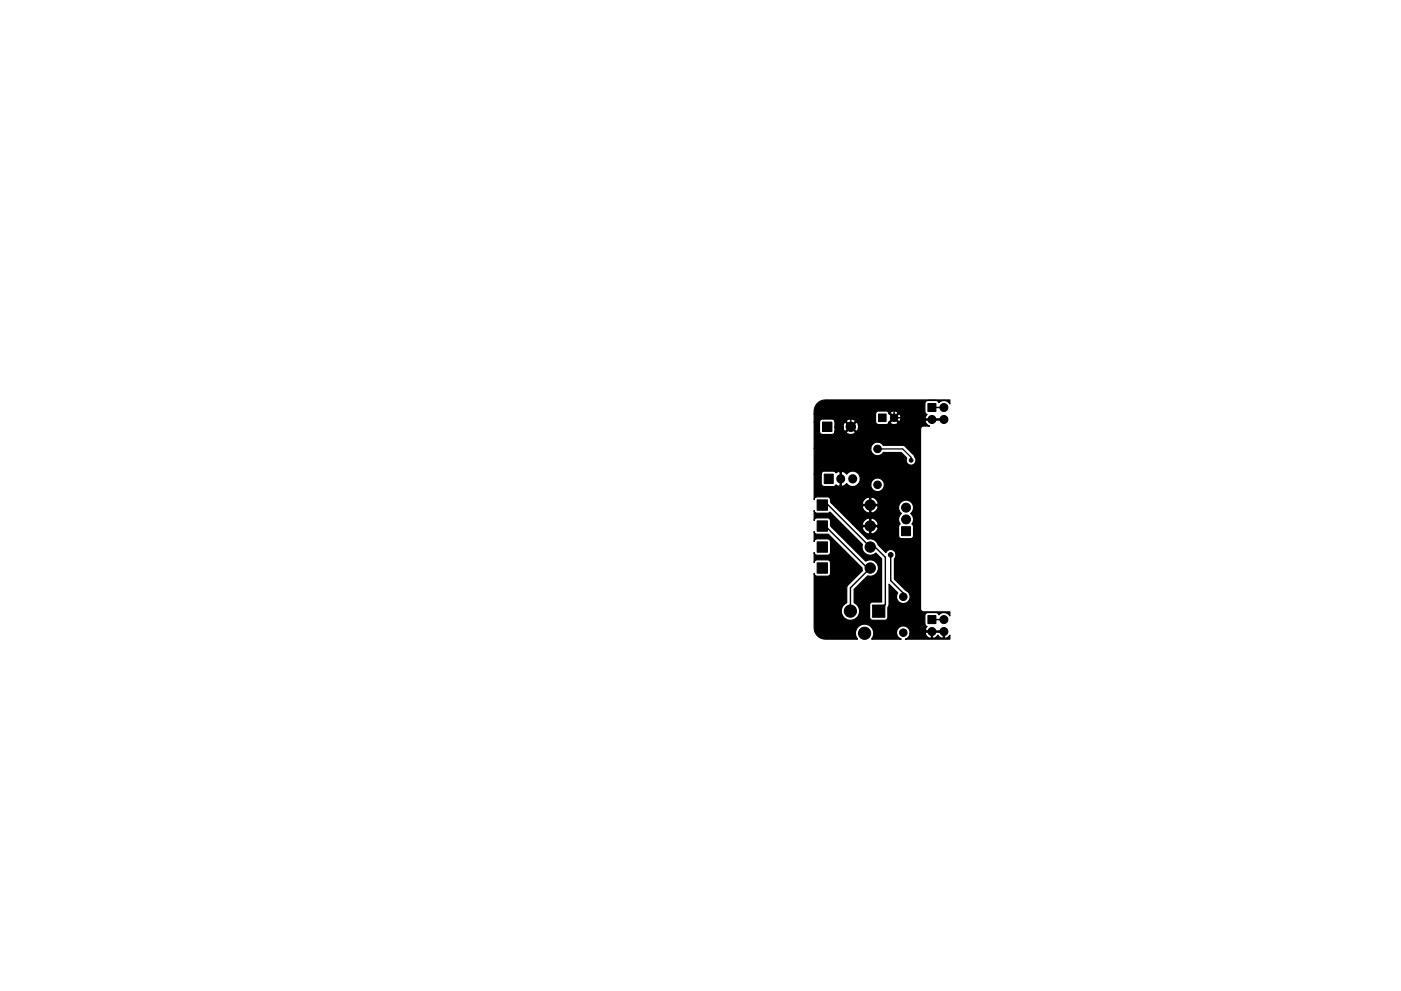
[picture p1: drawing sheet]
<svg xmlns="http://www.w3.org/2000/svg" width="297mm" height="210mm" viewBox="0 0 297 210" stroke-linecap="round" stroke-linejoin="round" font-family="sans-serif">
<g fill="#000" stroke="#000" stroke-width=".21">
<path d="M174.4 89.5h2v2h-2zM186.3 87.8h1.6v1.6h-1.6zM196.7 85.6h1.7v1.7h-1.7zM173.2 115h2.2v2.2h-2.2zM173.2 106.1h2.2v2.2h-2.2zM173.2 110.5h2.2v2.2h-2.2zM174.8 100.6h1.9v2h-1.9zM191.2 111.8h1.9v1.9h-1.9zM173.2 119.4h2.2v2.2h-2.2zM185 128.4h2.6v2.6h-2.6zM196.7 130.6h1.7v1.7h-1.7z"/>
<circle cx="180.4" cy="90.5" r="1"/>
<circle cx="186.1" cy="95.2" r=".8"/>
<circle cx="189.6" cy="88.6" r=".8"/>
<circle cx="193.2" cy="97.7" r=".4"/>
<circle cx="197.6" cy="89" r=".85"/>
<circle cx="200.1" cy="86.5" r=".85"/>
<circle cx="200.1" cy="89" r=".85"/>
<circle cx="184.5" cy="111.6" r="1.1"/>
<circle cx="184.5" cy="107.2" r="1.1"/>
<circle cx="184.5" cy="116.1" r="1.1"/>
<circle cx="186.1" cy="102.9" r=".8"/>
<circle cx="188.8" cy="117.7" r=".5"/>
<circle cx="190" cy="102.9" r=".5"/>
<circle cx="192.1" cy="110.2" r=".95"/>
<circle cx="192.1" cy="107.7" r=".95"/>
<circle cx="180.3" cy="129.7" r="1.3"/>
<circle cx="183.3" cy="134.4" r="1.3"/>
<circle cx="184.5" cy="120.5" r="1.1"/>
<circle cx="191.5" cy="126.6" r=".8"/>
<circle cx="191.5" cy="134.2" r=".8"/>
<circle cx="191.8" cy="120.9" r=".5"/>
<circle cx="197.6" cy="134" r=".85"/>
<circle cx="200.1" cy="134" r=".85"/>
<circle cx="200.1" cy="131.5" r=".85"/>
</g>
<path d="M178.2 101.5v.1M180.8 101.5v.1" fill="none" stroke="#000" stroke-width="1.9"/>
<path d="M197.6 86.5h2.5M200.1 89h-7.6l-.3-.4h-2.6v-1.8l-.8-.7h-5.9l-2.5 2.5v1.9l-2.2 2.2v11.9l2.6 2.6h6.9l1-1v-2.1l1.3-1.2M174.3 111.6h.7l8.9 8.9M174.3 107.2h1.3l8.9 8.9h1l2.2 2.1v10.1l-1.4 1.4M184.5 107.2v4.4h1.5l4 4v4.9l4.4 4.5v6.8l2.2 2.2h3.5M188.8 117.7v5.5l2.7 2.7v.7M183.8 120.5h.7l-4.2 4.2v5M191.8 120.9l-.1 1.3M197.6 131.5h2.5" fill="none" stroke="#000" stroke-width=".3"/>
<path d="M186.1 95.2h5.3l1.8 1.8v.7" fill="none" stroke="#000" stroke-width=".25"/>
<path d="M173.3 85.6a2.41 2.41 0 0 1 1.7-.7h26.4v.8a1.48 1.48 0 0 0-2.4-.3l-.4-.4h-1.9a.64 .64 0 0 0-.6 .6v1.8l.5 .5-.4 .6 .1 .4h4v.2h-4a1.04 1.04 0 0 0 .8 1.3h-1.4a.66 .66 0 0 0-.5 .7v38.1a.66 .66 0 0 0 .7 .6h5.5v.9a1.48 1.48 0 0 0-2.4-.3l-.4-.4h-1.9a.64 .64 0 0 0-.6 .6v1.8l.5 .5-.4 .6 .1 .4 4-.1v1.5l.2 .1 .3-.1 .6-.5v.8h-9.4l.6-.5 .4-.7h3.1l.4 .6a.81 .81 0 0 0 1 .3v-1.2h.2v1.2l.2 .1 .3-.1 .7-.5 .3 .4 .6 .2 .2-.1v-1.2h-3.7l-.2 .3h-3.1v-.3a1.44 1.44 0 0 0-2.4-1 1.44 1.44 0 0 0 .5 2.5h-6.3a1.94 1.94 0 0 0-.2-2.7 1.94 1.94 0 0 0-2.6 0 1.94 1.94 0 0 0-.2 2.7h-7.3a2.39 2.39 0 0 1-1.9-2.4v-11.5l.2 .4 .3 .1 2.3 .1a.64 .64 0 0 0 .7-.7v-2.2l-.2-.4-.5-.2h-2.2a.63 .63 0 0 0-.6 .5v-2.1l.2 .4 .3 .2h2.3a.64 .64 0 0 0 .7-.6v-2.2l-.2-.5-.5-.2h-2.2a.63 .63 0 0 0-.6 .6v-2.1l.2 .4 .3 .1h2.5l7.2 7.2 .1 .6-3.3 3.3-.1 3.5h-.1a1.94 1.94 0 0 0-.6 3 1.94 1.94 0 0 0 3.1-.1 1.94 1.94 0 0 0-.8-2.9v-2.9l2.9-2.8a1.74 1.74 0 0 0 2.2-1.9 1.74 1.74 0 0 0-2.6-1.2l-7.5-7.5v-1.1a.64 .64 0 0 0-.7-.6h-2.3l-.3 .2-.2 .3v-2.1a.63 .63 0 0 0 .6 .6h2.2l.6-.3 6.8 7a1.74 1.74 0 0 0 .8 1.9 1.74 1.74 0 0 0 2.1-.2l1.2 1.3v9.1h-2l-.4 .3-.1 3a.64 .64 0 0 0 .6 .6h2.7l.5-.4v-2.4l.3-.5v-4.4l1.8 1.9-.1 .1a1.44 1.44 0 0 0 .7 2 1.44 1.44 0 0 0 1.9-.7 1.44 1.44 0 0 0-.8-1.9l-2.4-2.4v-4.4a1.14 1.14 0 0 0-.1-1.7 1.14 1.14 0 0 0-1.7 .4l-1.6-1.6a1.74 1.74 0 0 0-2.2-1.2l-2.4-2.4h1.2l.4 .8 .9 .5 .3-.1v-1.5h.2v1.5a1.25 1.25 0 0 0 1.5-1.4h4.4v1.9a.64 .64 0 0 0 .7 .6h2l.4-.3 .1-2.2-.4-.6a1.58 1.58 0 0 0-.2-2.2 1.59 1.59 0 0 0 .2-2.4 1.59 1.59 0 0 0-2.4 0 1.59 1.59 0 0 0 .2 2.4 1.58 1.58 0 0 0-.2 2.2l-.4 .6-7.6-.1-.1 .3h-1.2l-.8-.8h2l.1 .3h1.5v-1.5h.2v1.5h1.5l.1-.3a1.45 1.45 0 0 0-1.8-1.2 1.36 1.36 0 0 0-1.6 1.2h-2l-3.7-3.6h5.7l.4 .7a1.01 1.01 0 0 0 1.2 .4v-1.4h.2v1.4l.3 .1 .6-.2 .5-.5 .2-.5-.1-.3h-3.2l-.1 .3h-5.7l-.8-.8h6.5l.1 .2h1.5v-1.4h.2v1.4h1.5a1.31 1.31 0 0 0-1.7-1.4 1.36 1.36 0 0 0-1.6 1.2h-6.5l-.2-.3-.1-.7-.3-.3-2.5-.1a.63 .63 0 0 0-.6 .6v-5.4h1.5v2.1l.4 .5h2.3l.4-.3 .7 .3 .2-.1v-3h.3v3h.4l.7-.5a1.58 1.58 0 0 0 2.5 .1h2.6v.3a1.44 1.44 0 0 0 2.2 1.1 1.44 1.44 0 0 0 0-2.5 1.44 1.44 0 0 0-2.2 1.1h-2.6l.1-.2a1.62 1.62 0 0 0-.3-2.2 1.62 1.62 0 0 0-2.3 .3l-.4-.4a.83 .83 0 0 0-1-.1l-.2-.1-.7 .3-.4-.3h-2l-.5 .1-.2 .5h-1.5v-5.5h12a1.44 1.44 0 0 0 1 1.5 1.44 1.44 0 0 0 1.7-.6h3.8l1.1 1.2a1.05 1.05 0 0 0 .4 1.3 1.05 1.05 0 0 0 1.4-.2 1.05 1.05 0 0 0-.1-1.4l-.2-.4-2-2h-4.4l-.1-.2a1.44 1.44 0 0 0-1.6-.4 1.44 1.44 0 0 0-1 1.2h-12v-5.6h1.1v2a.64 .64 0 0 0 .7 .7h2.1l.5-.5h2.4l.1 .2 .6 .3 1.1-.3 .1-.2-.9-1-1 1h-2.4v-1.1h1.7a.81 .81 0 0 0 .6 .9l.9-1h.4l.9 1 .3-.1 .2-.9-.2-.8-.3-.1-.9 .9h-.4l-.9-.9a.94 .94 0 0 0-.6 1h-1.7v-1.2h2.4l1 1 .9-1-.1-.3-.9-.2-.8 .2-.1 .3h-2.4l-.5-.5h-2.1a.64 .64 0 0 0-.7 .6h-1.1v-1.7h13v1.6a.64 .64 0 0 0 .7 .7h1.7l.5-.5h.3v.3l.3 .1h.8l.4-.1 .1-.3-.8-.8-.8 .8h-.3v-.2l.9-.8h.4l.8 .9 .2-.1 .2-.8-.2-.7-.2-.1-.8 .8h-.4l-.9-.8v-.2h.3l.8 .9 .8-.9-.1-.2-.2-.1-.9-.1-.4 .2v.2h-.3l-.5-.4h-1.7a.64 .64 0 0 0-.7 .6h-13v-.5a2.41 2.41 0 0 1 .7-1.7z" fill="#000" stroke="#000" stroke-width=".25"/>
</svg>
